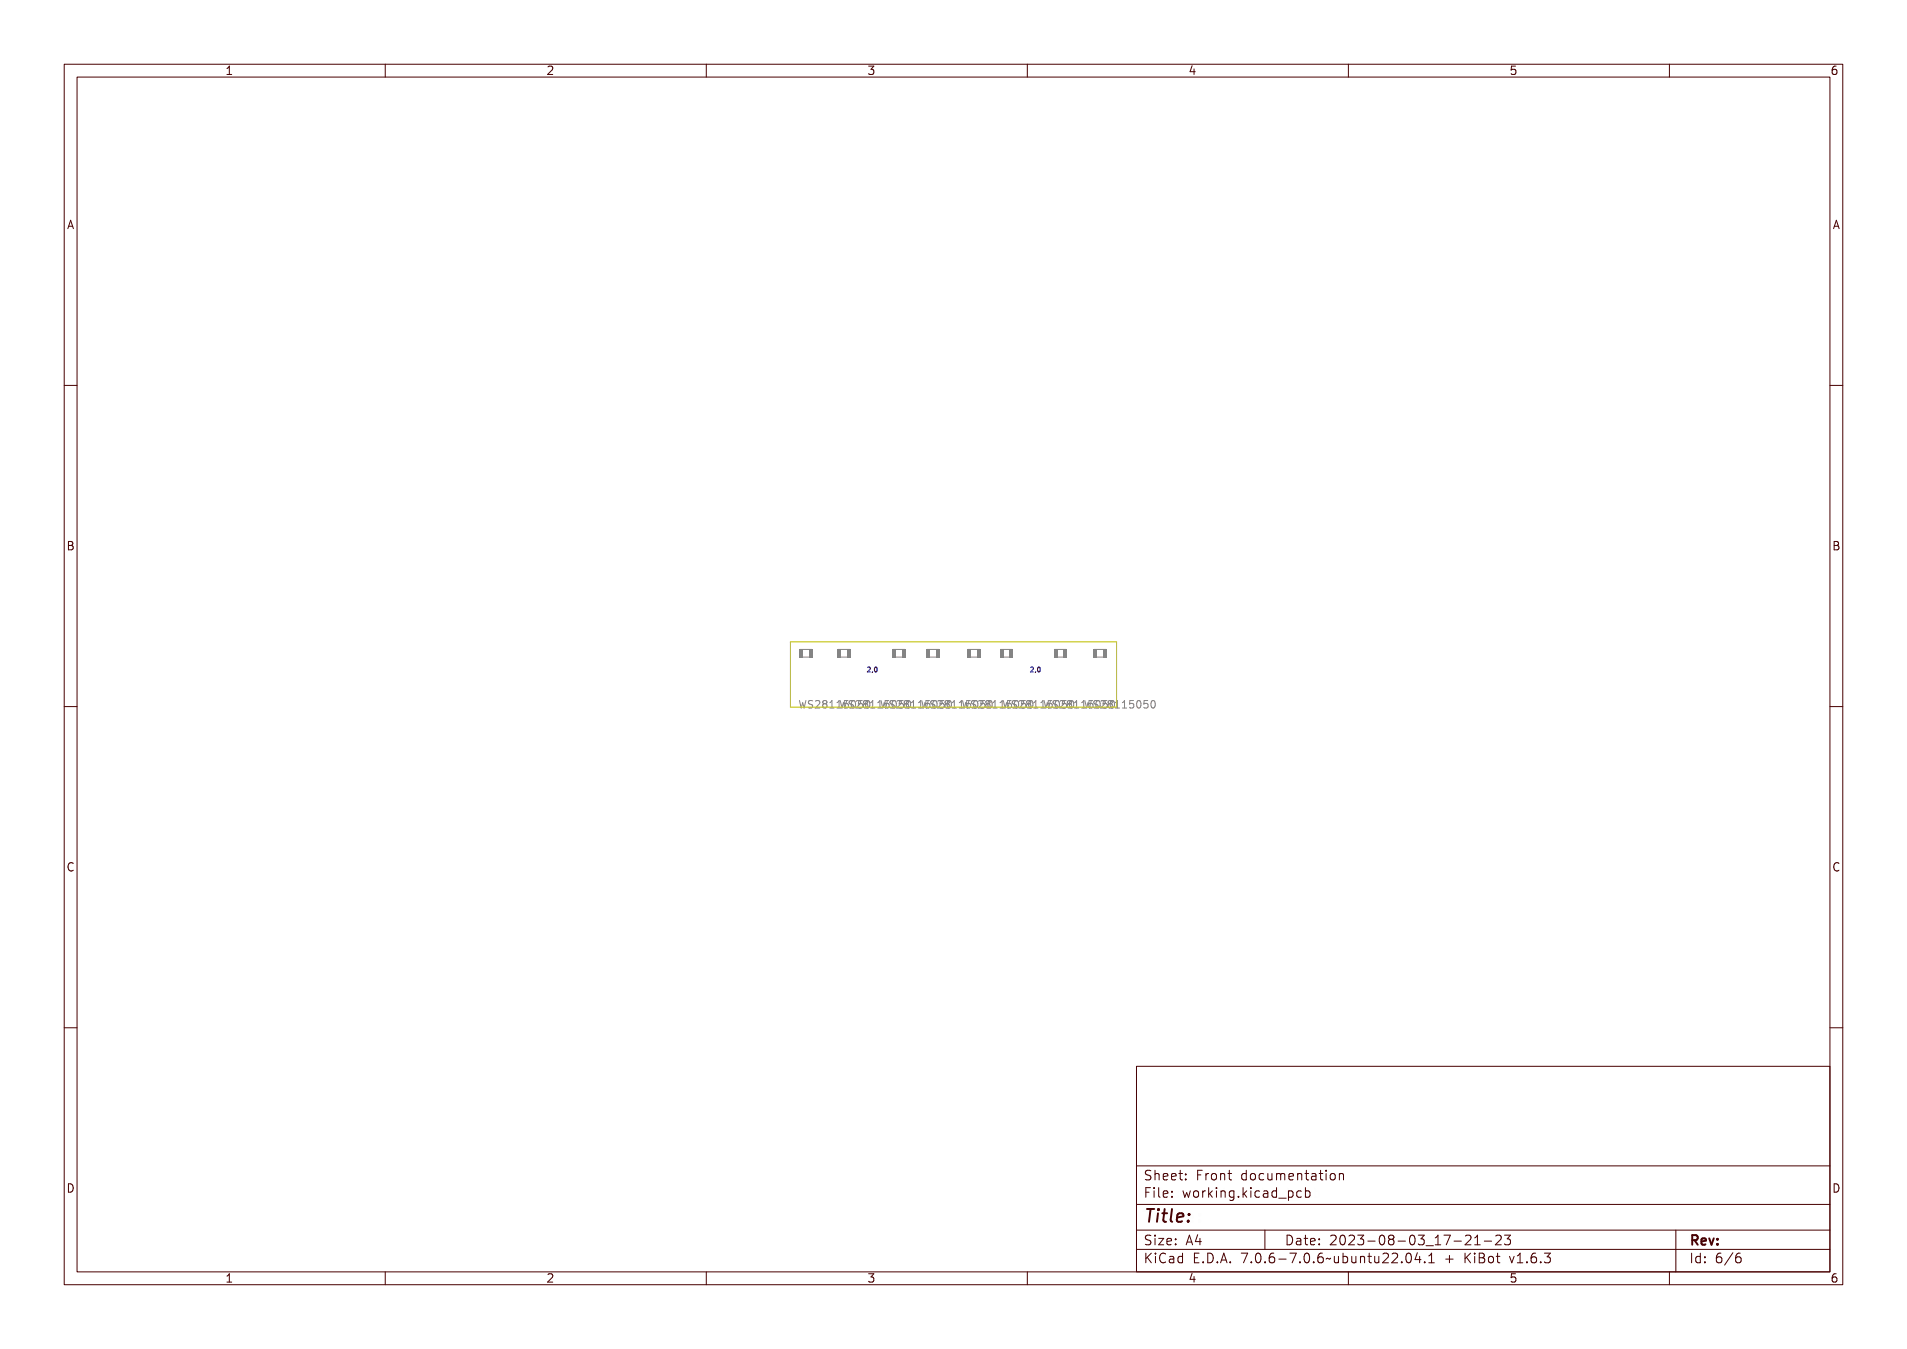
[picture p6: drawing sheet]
<svg xmlns="http://www.w3.org/2000/svg" width="297mm" height="210mm" viewBox="0 0 297 210" stroke-linecap="round" stroke-linejoin="round" font-family="sans-serif">
<defs><g id="words">
<text font-size="2.7" fill="#480000" x="178" y="190.3">Title:</text>
<g font-size="2" fill="#480000">
<text x="178" y="183.7">Sheet: Front documentation</text>
<text x="178" y="186.5">File: working.kicad_pcb</text>
<text x="178" y="193.9">Size: A4</text>
<text x="178" y="196.6">KiCad E.D.A. 7.0.6-7.0.6~ubuntu22.04.1 + KiBot v1.6.3</text>
<text x="200" y="193.9">Date: 2023-08-03_17-21-23</text>
<text x="263" y="196.6">Id: 6/6</text>
<text x="263" y="193.9">Rev:</text>
</g>
<g font-size="1.7" fill="#480000">
<text x="35" y="11.7">1</text>
<text x="85" y="11.7">2</text>
<text x="135" y="11.7">3</text>
<text x="185" y="11.7">4</text>
<text x="235" y="11.7">5</text>
<text x="285" y="11.7">6</text>
<text x="10.5" y="35.7">A</text>
<text x="285.5" y="35.7">A</text>
<text x="10.5" y="85.6">B</text>
<text x="285.5" y="85.6">B</text>
<text x="10.5" y="135.7">C</text>
<text x="285.5" y="135.7">C</text>
<text x="10.5" y="185.6">D</text>
<text x="285.5" y="185.6">D</text>
<text x="35" y="199.7">1</text>
<text x="85" y="199.7">2</text>
<text x="135" y="199.7">3</text>
<text x="185" y="199.7">4</text>
<text x="235" y="199.7">5</text>
<text x="285" y="199.7">6</text>
</g>
<g font-size="1.6" fill="#848484">
<text x="124.3" y="110.4">WS28115050</text>
<text x="130.6" y="110.4">WS28115050</text>
<text x="137" y="110.4">WS28115050</text>
<text x="143.3" y="110.4">WS28115050</text>
<text x="149.7" y="110.4">WS28115050</text>
<text x="156" y="110.4">WS28115050</text>
<text x="162.4" y="110.4">WS28115050</text>
<text x="168.7" y="110.4">WS28115050</text>
</g>
<g font-size="1" fill="#000084">
<text x="134.9" y="104.7">2,0</text>
<text x="160.3" y="104.7">2,0</text>
</g>
</g></defs>
<g fill="none" stroke="#848484" stroke-width=".16">
<path d="M124.3 109.2h.1l.1 1 .2-.7h.1l.2 .7 .1-1h.1l-.2 1.2h-.1l-.2-.7-.1 .7h-.2zM124.6 102.3h1.8M124.6 101.1h1.8M125.4 109.3l.4-.1 .2 .1v.1a.24 .24 0 0 0-.4-.1 .24 .24 0 0 0 0 .4 .39 .39 0 0 1 .4 .4 .39 .39 0 0 1-.6 .3l-.1-.2a.27 .27 0 0 0 .4 .1 .27 .27 0 0 0 .1-.4 .37 .37 0 0 1-.4-.2 .37 .37 0 0 1 0-.4zM126.3 109.3a.41 .41 0 0 1 .6 .1 .41 .41 0 0 1-.2 .6l-.3 .2h.6v.2h-.7l.2-.4a.32 .32 0 0 0 .3-.3 .32 .32 0 0 0-.3-.3h-.2zM127.3 109.3a.32 .32 0 0 1 .5 0 .32 .32 0 0 1-.1 .5 .33 .33 0 0 1 .1 .5 .33 .33 0 0 1-.5 0 .33 .33 0 0 1 .1-.5l-.2-.2zM128.2 109.3l.4-.1v1h.3v.2h-.7v-.2h.3v-.8h-.3zM129.1 109.3l.5-.1v1h.2v.2h-.6v-.2h.2v-.8h-.3zM130.1 109.2h.5v.2h-.4v.2a.42 .42 0 0 1 .5 .6 .42 .42 0 0 1-.7 .1v-.1a.3 .3 0 0 0 .4 .1 .3 .3 0 0 0 .1-.5 .3 .3 0 0 0-.4 0zM130.6 109.2h.2l.1 1 .1-.7h.2l.1 .7 .1-1h.2l-.2 1.2h-.2l-.1-.7-.2 .7h-.1zM131 109.4a.45 .45 0 0 1 .6 0 .45 .45 0 0 1 .1 .6 .39 .39 0 0 1-.5 .4 .39 .39 0 0 1-.3-.6zM131.2 109.4l.1-.1a.62 .62 0 0 1 0 1l-.2-.3z"/>
<path d="M131.8 109.3l.4-.1 .1 .1v.1a.24 .24 0 0 0-.3-.1 .24 .24 0 0 0-.1 .4 .39 .39 0 0 1 .5 .4 .39 .39 0 0 1-.6 .3l-.1-.2a.27 .27 0 0 0 .4 .1 .27 .27 0 0 0 0-.4 .37 .37 0 0 1-.4-.2 .37 .37 0 0 1 .1-.4zM131.9 109.2h.6v.2h-.4v.2a.42 .42 0 0 1 .5 .6 .42 .42 0 0 1-.7 .1v-.1a.3 .3 0 0 0 .4 .1 .3 .3 0 0 0 .1-.5 .3 .3 0 0 0-.5 0zM132.6 109.3a.41 .41 0 0 1 .7 .1 .41 .41 0 0 1-.3 .6l-.2 .2h.5v.2h-.7l.3-.4a.32 .32 0 0 0 .2-.3 .32 .32 0 0 0-.2-.3h-.3zM132.9 109.4a.45 .45 0 0 1 .6 0 .45 .45 0 0 1 0 .6 .39 .39 0 0 1-.5 .4 .39 .39 0 0 1-.2-.6zM133.1 109.4l.1-.1a.62 .62 0 0 1 0 1l-.2-.3zM133.7 109.3a.32 .32 0 0 1 .5 0 .32 .32 0 0 1-.2 .5 .33 .33 0 0 1 .2 .5 .33 .33 0 0 1-.6 0 .33 .33 0 0 1 .2-.5l-.2-.2zM134.6 109.3l.4-.1v1h.2v.2h-.6v-.2h.2v-.8h-.2zM135.5 109.3l.4-.1v1h.2v.2h-.6v-.2h.3v-.8h-.3zM136.4 109.2h.6v.2h-.5v.2a.42 .42 0 0 1 .5 .6 .42 .42 0 0 1-.6 .1v-.1a.3 .3 0 0 0 .4 .1 .3 .3 0 0 0 0-.5 .3 .3 0 0 0-.4 0zM137 109.2h.1l.1 1 .2-.7h.1l.2 .7 .1-1h.1l-.2 1.2h-.1l-.2-.7-.1 .7h-.2zM137.4 109.4a.45 .45 0 0 1 .6 0 .45 .45 0 0 1 0 .6 .39 .39 0 0 1-.5 .4 .39 .39 0 0 1-.2-.6zM137.6 109.4v-.1a.62 .62 0 0 1 0 1l-.2-.3z"/>
<path d="M138.1 109.3l.4-.1 .2 .1v.1a.24 .24 0 0 0-.4-.1 .24 .24 0 0 0 0 .4 .39 .39 0 0 1 .4 .4 .39 .39 0 0 1-.6 .3l-.1-.2a.27 .27 0 0 0 .4 .1 .27 .27 0 0 0 .1-.4 .37 .37 0 0 1-.4-.2 .37 .37 0 0 1 0-.4zM138.3 109.2h.6v.2h-.5v.2a.42 .42 0 0 1 .5 .6 .42 .42 0 0 1-.7 .1v-.1a.3 .3 0 0 0 .5 .1 .3 .3 0 0 0 0-.5 .3 .3 0 0 0-.4 0zM139 109.3a.41 .41 0 0 1 .6 .1 .41 .41 0 0 1-.2 .6l-.3 .2h.6v.2h-.7l.2-.4a.32 .32 0 0 0 .3-.3 .32 .32 0 0 0-.3-.3h-.2zM139.2 109.4a.45 .45 0 0 1 .6 0 .45 .45 0 0 1 .1 .6 .39 .39 0 0 1-.5 .4 .39 .39 0 0 1-.2-.6zM139.4 109.4l.1-.1a.62 .62 0 0 1 0 1l-.2-.3zM140 109.3a.32 .32 0 0 1 .5 0 .32 .32 0 0 1-.1 .5 .33 .33 0 0 1 .1 .5 .33 .33 0 0 1-.5 0 .33 .33 0 0 1 .1-.5l-.2-.2zM140.9 109.3l.4-.1v1h.3v.2h-.7v-.2h.3v-.8h-.3zM141.8 109.3l.5-.1v1h.2v.2h-.6v-.2h.2v-.8h-.3zM142.8 109.2h.5v.2h-.4v.2a.42 .42 0 0 1 .5 .6 .42 .42 0 0 1-.7 .1v-.1a.3 .3 0 0 0 .4 .1 .3 .3 0 0 0 .1-.5 .3 .3 0 0 0-.4 0zM143.3 109.2h.2l.1 1 .1-.7h.2l.1 .7 .1-1h.2l-.2 1.2h-.2l-.1-.7-.2 .7h-.1zM143.7 109.4a.45 .45 0 0 1 .6 0 .45 .45 0 0 1 .1 .6 .39 .39 0 0 1-.5 .4 .39 .39 0 0 1-.3-.6zM143.9 109.4l.1-.1a.62 .62 0 0 1 0 1l-.2-.3z"/>
<path d="M144.5 109.3l.4-.1 .1 .1v.1a.24 .24 0 0 0-.3-.1 .24 .24 0 0 0-.1 .4 .39 .39 0 0 1 .5 .4 .39 .39 0 0 1-.6 .3l-.1-.2a.27 .27 0 0 0 .4 .1 .27 .27 0 0 0 0-.4 .37 .37 0 0 1-.4-.2 .37 .37 0 0 1 .1-.4zM144.6 109.2h.6v.2h-.4v.2a.42 .42 0 0 1 .5 .6 .42 .42 0 0 1-.7 .1v-.1a.3 .3 0 0 0 .4 .1 .3 .3 0 0 0 .1-.5 .3 .3 0 0 0-.5 0zM145.3 109.3a.41 .41 0 0 1 .7 .1 .41 .41 0 0 1-.3 .6l-.2 .2h.5v.2h-.7l.3-.4a.32 .32 0 0 0 .2-.3 .32 .32 0 0 0-.2-.3h-.3zM145.6 109.4a.45 .45 0 0 1 .6 0 .45 .45 0 0 1 0 .6 .39 .39 0 0 1-.5 .4 .39 .39 0 0 1-.2-.6zM145.8 109.4l.1-.1a.62 .62 0 0 1 0 1l-.2-.3zM146.4 109.3a.32 .32 0 0 1 .5 0 .32 .32 0 0 1-.2 .5 .33 .33 0 0 1 .2 .5 .33 .33 0 0 1-.6 0 .33 .33 0 0 1 .2-.5l-.2-.2zM147.3 109.3l.4-.1v1h.2v.2h-.6v-.2h.2v-.8h-.2zM148.2 109.3l.4-.1v1h.2v.2h-.6v-.2h.3v-.8h-.3zM149.1 109.2h.6v.2h-.5v.2a.42 .42 0 0 1 .5 .6 .42 .42 0 0 1-.6 .1v-.1a.3 .3 0 0 0 .4 .1 .3 .3 0 0 0 0-.5 .3 .3 0 0 0-.4 0zM149.7 109.2h.1l.1 1 .2-.7h.1l.2 .7 .1-1h.1l-.2 1.2h-.1l-.2-.7-.1 .7h-.2zM150.1 109.4a.45 .45 0 0 1 .6 0 .45 .45 0 0 1 0 .6 .39 .39 0 0 1-.5 .4 .39 .39 0 0 1-.2-.6zM150.3 109.4v-.1a.62 .62 0 0 1 0 1l-.2-.3z"/>
<path d="M150.8 109.3l.4-.1 .2 .1v.1a.24 .24 0 0 0-.4-.1 .24 .24 0 0 0 0 .4 .39 .39 0 0 1 .4 .4 .39 .39 0 0 1-.6 .3l-.1-.2a.27 .27 0 0 0 .4 .1 .27 .27 0 0 0 .1-.4 .37 .37 0 0 1-.4-.2 .37 .37 0 0 1 0-.4zM151 109.2h.6v.2h-.5v.2a.42 .42 0 0 1 .5 .6 .42 .42 0 0 1-.7 .1v-.1a.3 .3 0 0 0 .5 .1 .3 .3 0 0 0 0-.5 .3 .3 0 0 0-.4 0zM151.7 109.3a.41 .41 0 0 1 .6 .1 .41 .41 0 0 1-.2 .6l-.3 .2h.6v.2h-.7l.2-.4a.32 .32 0 0 0 .3-.3 .32 .32 0 0 0-.3-.3h-.2zM151.9 109.4a.45 .45 0 0 1 .6 0 .45 .45 0 0 1 .1 .6 .39 .39 0 0 1-.5 .4 .39 .39 0 0 1-.2-.6zM152.1 109.4l.1-.1a.62 .62 0 0 1 0 1l-.2-.3zM152.7 109.3a.32 .32 0 0 1 .5 0 .32 .32 0 0 1-.1 .5 .33 .33 0 0 1 .1 .5 .33 .33 0 0 1-.5 0 .33 .33 0 0 1 .1-.5l-.2-.2zM153.6 109.3l.4-.1v1h.3v.2h-.7v-.2h.3v-.8h-.3zM154.5 109.3l.5-.1v1h.2v.2h-.6v-.2h.2v-.8h-.3zM155.5 109.2h.5v.2h-.4v.2a.42 .42 0 0 1 .5 .6 .42 .42 0 0 1-.7 .1v-.1a.3 .3 0 0 0 .4 .1 .3 .3 0 0 0 .1-.5 .3 .3 0 0 0-.4 0zM156 109.2h.2l.1 1 .1-.7h.2l.1 .7 .1-1h.2l-.2 1.2h-.2l-.1-.7-.2 .7h-.1zM156.4 109.4a.45 .45 0 0 1 .6 0 .45 .45 0 0 1 .1 .6 .39 .39 0 0 1-.5 .4 .39 .39 0 0 1-.3-.6zM156.6 109.4l.1-.1a.62 .62 0 0 1 0 1l-.2-.3z"/>
<path d="M157.2 109.3l.4-.1 .1 .1v.1a.24 .24 0 0 0-.3-.1 .24 .24 0 0 0-.1 .4 .39 .39 0 0 1 .5 .4 .39 .39 0 0 1-.6 .3l-.1-.2a.27 .27 0 0 0 .4 .1 .27 .27 0 0 0 0-.4 .37 .37 0 0 1-.4-.2 .37 .37 0 0 1 .1-.4zM157.3 109.2h.6v.2h-.4v.2a.42 .42 0 0 1 .5 .6 .42 .42 0 0 1-.7 .1v-.1a.3 .3 0 0 0 .4 .1 .3 .3 0 0 0 .1-.5 .3 .3 0 0 0-.5 0zM158 109.3a.41 .41 0 0 1 .7 .1 .41 .41 0 0 1-.3 .6l-.2 .2h.5v.2h-.7l.3-.4a.32 .32 0 0 0 .2-.3 .32 .32 0 0 0-.2-.3h-.3zM158.3 109.4a.45 .45 0 0 1 .6 0 .45 .45 0 0 1 0 .6 .39 .39 0 0 1-.5 .4 .39 .39 0 0 1-.2-.6zM158.5 109.4l.1-.1a.62 .62 0 0 1 0 1l-.2-.3zM159.1 109.3a.32 .32 0 0 1 .5 0 .32 .32 0 0 1-.2 .5 .33 .33 0 0 1 .2 .5 .33 .33 0 0 1-.6 0 .33 .33 0 0 1 .2-.5l-.2-.2zM160 109.3l.4-.1v1h.2v.2h-.6v-.2h.2v-.8h-.2zM160.9 109.3l.4-.1v1h.2v.2h-.6v-.2h.3v-.8h-.3zM161.8 109.2h.6v.2h-.5v.2a.42 .42 0 0 1 .5 .6 .42 .42 0 0 1-.6 .1v-.1a.3 .3 0 0 0 .4 .1 .3 .3 0 0 0 0-.5 .3 .3 0 0 0-.4 0zM162.4 109.2h.1l.1 1 .2-.7h.1l.2 .7 .1-1h.1l-.2 1.2h-.1l-.2-.7-.1 .7h-.2zM162.8 109.4a.45 .45 0 0 1 .6 0 .45 .45 0 0 1 0 .6 .39 .39 0 0 1-.5 .4 .39 .39 0 0 1-.2-.6zM163 109.4v-.1a.62 .62 0 0 1 0 1l-.2-.3z"/>
<path d="M163.5 109.3l.4-.1 .2 .1v.1a.24 .24 0 0 0-.4-.1 .24 .24 0 0 0 0 .4 .39 .39 0 0 1 .4 .4 .39 .39 0 0 1-.6 .3l-.1-.2a.27 .27 0 0 0 .4 .1 .27 .27 0 0 0 .1-.4 .37 .37 0 0 1-.4-.2 .37 .37 0 0 1 0-.4zM163.7 109.2h.6v.2h-.5v.2a.42 .42 0 0 1 .5 .6 .42 .42 0 0 1-.7 .1v-.1a.3 .3 0 0 0 .5 .1 .3 .3 0 0 0 0-.5 .3 .3 0 0 0-.4 0zM164.4 109.3a.41 .41 0 0 1 .6 .1 .41 .41 0 0 1-.2 .6l-.3 .2h.6v.2h-.7l.2-.4a.32 .32 0 0 0 .3-.3 .32 .32 0 0 0-.3-.3h-.2zM164.6 109.4a.45 .45 0 0 1 .6 0 .45 .45 0 0 1 .1 .6 .39 .39 0 0 1-.5 .4 .39 .39 0 0 1-.2-.6zM164.8 109.4l.1-.1a.62 .62 0 0 1 0 1l-.2-.3zM165.4 109.3a.32 .32 0 0 1 .5 0 .32 .32 0 0 1-.1 .5 .33 .33 0 0 1 .1 .5 .33 .33 0 0 1-.5 0 .33 .33 0 0 1 .1-.5l-.2-.2zM166.3 109.3l.4-.1v1h.3v.2h-.7v-.2h.3v-.8h-.3zM167.2 109.3l.5-.1v1h.2v.2h-.6v-.2h.2v-.8h-.3zM168.2 109.2h.5v.2h-.4v.2a.42 .42 0 0 1 .5 .6 .42 .42 0 0 1-.7 .1v-.1a.3 .3 0 0 0 .4 .1 .3 .3 0 0 0 .1-.5 .3 .3 0 0 0-.4 0zM168.7 109.2h.2l.1 1 .1-.7h.2l.1 .7 .1-1h.2l-.2 1.2h-.2l-.1-.7-.2 .7h-.1zM169.1 109.4a.45 .45 0 0 1 .6 0 .45 .45 0 0 1 .1 .6 .39 .39 0 0 1-.5 .4 .39 .39 0 0 1-.3-.6zM169.3 109.4l.1-.1a.62 .62 0 0 1 0 1l-.2-.3z"/>
<path d="M169.9 109.3l.4-.1 .1 .1v.1a.24 .24 0 0 0-.3-.1 .24 .24 0 0 0-.1 .4 .39 .39 0 0 1 .5 .4 .39 .39 0 0 1-.6 .3l-.1-.2a.27 .27 0 0 0 .4 .1 .27 .27 0 0 0 0-.4 .37 .37 0 0 1-.4-.2 .37 .37 0 0 1 .1-.4zM170 109.2h.6v.2h-.4v.2a.42 .42 0 0 1 .5 .6 .42 .42 0 0 1-.7 .1v-.1a.3 .3 0 0 0 .4 .1 .3 .3 0 0 0 .1-.5 .3 .3 0 0 0-.5 0zM170.7 109.3a.41 .41 0 0 1 .7 .1 .41 .41 0 0 1-.3 .6l-.2 .2h.5v.2h-.7l.3-.4a.32 .32 0 0 0 .2-.3 .32 .32 0 0 0-.2-.3h-.3zM171 109.4a.45 .45 0 0 1 .6 0 .45 .45 0 0 1 0 .6 .39 .39 0 0 1-.5 .4 .39 .39 0 0 1-.2-.6zM171.2 109.4l.1-.1a.62 .62 0 0 1 0 1l-.2-.3zM171.8 109.3a.32 .32 0 0 1 .5 0 .32 .32 0 0 1-.2 .5 .33 .33 0 0 1 .2 .5 .33 .33 0 0 1-.6 0 .33 .33 0 0 1 .2-.5l-.2-.2zM172.7 109.3l.4-.1v1h.2v.2h-.6v-.2h.2v-.8h-.2zM173.6 109.3l.4-.1v1h.2v.2h-.6v-.2h.3v-.8h-.3zM174.5 109.2h.6v.2h-.5v.2a.42 .42 0 0 1 .5 .6 .42 .42 0 0 1-.6 .1v-.1a.3 .3 0 0 0 .4 .1 .3 .3 0 0 0 0-.5 .3 .3 0 0 0-.4 0zM175.5 109.4a.45 .45 0 0 1 .6 0 .45 .45 0 0 1 0 .6 .39 .39 0 0 1-.5 .4 .39 .39 0 0 1-.2-.6zM175.7 109.4v-.1a.62 .62 0 0 1 0 1l-.2-.3zM176.4 109.2h.6v.2h-.5v.2a.42 .42 0 0 1 .5 .6 .42 .42 0 0 1-.7 .1v-.1a.3 .3 0 0 0 .5 .1 .3 .3 0 0 0 0-.5 .3 .3 0 0 0-.4 0z"/>
<path d="M177.3 109.4a.45 .45 0 0 1 .6 0 .45 .45 0 0 1 .1 .6 .39 .39 0 0 1-.5 .4 .39 .39 0 0 1-.2-.6zM177.5 109.4l.1-.1a.62 .62 0 0 1 0 1l-.2-.3zM178.2 109.1h.6M178.3 109.5h.3l.2 .2-.1 .5h-.4M179.4 109.2l.1-.1a.62 .62 0 0 1 .4 .5 .62 .62 0 0 1-.4 .6l-.1-.1-.1-.3z"/>
<circle cx="127.6" cy="110.1" r=".22"/>
<circle cx="127.6" cy="109.5" r=".19"/>
<circle cx="131.3" cy="109.8" r=".1"/>
<circle cx="133.2" cy="109.8" r=".1"/>
<circle cx="133.9" cy="110.1" r=".22"/>
<circle cx="133.9" cy="109.5" r=".19"/>
<circle cx="137.7" cy="109.8" r=".1"/>
<circle cx="139.5" cy="109.8" r=".1"/>
<circle cx="140.3" cy="110.1" r=".22"/>
<circle cx="140.3" cy="109.5" r=".19"/>
<circle cx="144" cy="109.8" r=".1"/>
<circle cx="145.9" cy="109.8" r=".1"/>
<circle cx="146.6" cy="110.1" r=".22"/>
<circle cx="146.6" cy="109.5" r=".19"/>
<circle cx="150.4" cy="109.8" r=".1"/>
<circle cx="152.2" cy="109.8" r=".1"/>
<circle cx="153" cy="110.1" r=".22"/>
<circle cx="153" cy="109.5" r=".19"/>
<circle cx="156.7" cy="109.8" r=".1"/>
<circle cx="158.6" cy="109.8" r=".1"/>
<circle cx="159.3" cy="110.1" r=".22"/>
<circle cx="159.3" cy="109.5" r=".19"/>
<circle cx="163.1" cy="109.8" r=".1"/>
<circle cx="164.9" cy="109.8" r=".1"/>
<circle cx="165.7" cy="110.1" r=".22"/>
<circle cx="165.7" cy="109.5" r=".19"/>
<circle cx="169.4" cy="109.8" r=".1"/>
<circle cx="171.3" cy="109.8" r=".1"/>
<circle cx="172" cy="110.1" r=".22"/>
<circle cx="172" cy="109.5" r=".19"/>
<circle cx="175.8" cy="109.8" r=".1"/>
<circle cx="177.6" cy="109.8" r=".1"/>
</g>
<g fill="#848484">
<path d="M126 101.1h.5v1.3h-.5z" fill-rule="evenodd"/>
<path d="M124.5 101.1h.5v1.3h-.5z" fill-rule="evenodd"/>
</g>
<path d="M155.8 102.3h1.9M155.8 101.1h1.9" fill="none" stroke="#848484" stroke-width=".16"/>
<g fill="#848484">
<path d="M157.3 101.1h.5v1.3h-.5z" fill-rule="evenodd"/>
<path d="M155.8 101.1h.5v1.3h-.5z" fill-rule="evenodd"/>
</g>
<path d="M144.4 102.3h1.9M144.4 101.1h1.9" fill="none" stroke="#848484" stroke-width=".16"/>
<g fill="#848484">
<path d="M145.8 101.1h.5v1.3h-.5z" fill-rule="evenodd"/>
<path d="M144.3 101.1h.5v1.3h-.5z" fill-rule="evenodd"/>
</g>
<path d="M139.1 102.3h1.8M139.1 101.1h1.8" fill="none" stroke="#848484" stroke-width=".16"/>
<g fill="#848484">
<path d="M140.5 101.1h.5v1.3h-.5z" fill-rule="evenodd"/>
<path d="M139 101.1h.5v1.3h-.5z" fill-rule="evenodd"/>
</g>
<path d="M130.6 102.3h1.8M130.6 101.1h1.8" fill="none" stroke="#848484" stroke-width=".16"/>
<g fill="#848484">
<path d="M132 101.1h.5v1.3h-.5z" fill-rule="evenodd"/>
<path d="M130.5 101.1h.5v1.3h-.5z" fill-rule="evenodd"/>
</g>
<path d="M170.4 102.3h1.9M170.4 101.1h1.9" fill="none" stroke="#848484" stroke-width=".16"/>
<g fill="#848484">
<path d="M171.9 101.1h.5v1.3h-.5z" fill-rule="evenodd"/>
<path d="M170.4 101.1h.5v1.3h-.5z" fill-rule="evenodd"/>
</g>
<path d="M164.2 102.3h1.9M164.2 101.1h1.9" fill="none" stroke="#848484" stroke-width=".16"/>
<g fill="#848484">
<path d="M165.6 101.1h.5v1.3h-.5z" fill-rule="evenodd"/>
<path d="M164.1 101.1h.5v1.3h-.5z" fill-rule="evenodd"/>
</g>
<path d="M150.8 102.3h1.8M150.8 101.1h1.8" fill="none" stroke="#848484" stroke-width=".16"/>
<g fill="#848484">
<path d="M152.2 101.1h.5v1.3h-.5z" fill-rule="evenodd"/>
<path d="M150.7 101.1h.5v1.3h-.5z" fill-rule="evenodd"/>
</g>
<path d="M123.1 99.9h50.8v10.2h-50.8z" fill="none" stroke="#c2c200" stroke-width=".16"/>
<g fill="none" stroke="#000084" stroke-width=".16">
<path d="M135 104h.1a.28 .28 0 0 1 .3 .2 .28 .28 0 0 1-.2 .3l-.1 .1h.3v.1h-.4l.3-.5v-.2l-.3 .1zM135.8 104.5h.1v.2l-.2 .1zM136.3 104.1v-.1a.35 .35 0 0 1 .4 .3 .35 .35 0 0 1-.4 .4l-.1-.2zM136.4 104.1a.3 .3 0 0 1 .2 .2 .3 .3 0 0 1-.2 .3zM160.4 104h.1a.28 .28 0 0 1 .3 .2 .28 .28 0 0 1-.2 .3l-.1 .1h.3v.1h-.4l.3-.5v-.2l-.3 .1zM161.2 104.5h.1v.2l-.2 .1zM161.7 104.1v-.1a.35 .35 0 0 1 .4 .3 .35 .35 0 0 1-.4 .4l-.1-.2zM161.8 104.1a.3 .3 0 0 1 .2 .2 .3 .3 0 0 1-.2 .3z"/>
<circle cx="136.4" cy="104.3" r=".06"/>
<circle cx="161.8" cy="104.3" r=".06"/>
</g>
<g fill="none" stroke="#480000" stroke-width=".16">
<path d="M10 10h277v190h-277zM12 12h273v186h-273zM60 10v2M110 10v2M160 10v2M210 10v2M260 10v2M10 60h2M285 60h2M10 110h2M285 110h2M10 160h2"/>
<path d="M285 160h2M177 166h108v32h-108zM60 198v2M110 198v2M160 198v2M177 181.5h108M177 187.5h108M177 191.5h108M177 194.5h108M178.1 195.2h.2v.6l.6-.6h.3l-.6 .6 .6 .8h-.2l-.5-.7-.2 .2v.5h-.2zM178.2 185h.9v.2h-.7v.4h.6v.2h-.6v.7h-.2zM178.3 182.4l.5-.1h.2v.2a.31 .31 0 0 0-.5-.1 .31 .31 0 0 0 0 .5 .5 .5 0 0 1 .6 .6 .5 .5 0 0 1-.8 .2h-.1v-.2a.37 .37 0 0 0 .4 .1 .37 .37 0 0 0 .2-.4 .56 .56 0 0 1-.5-.8z"/>
<path d="M178.3 192.5l.5-.1h.2v.2a.31 .31 0 0 0-.5-.1 .31 .31 0 0 0 0 .5 .5 .5 0 0 1 .6 .6 .5 .5 0 0 1-.8 .2h-.1v-.2a.37 .37 0 0 0 .4 .1 .37 .37 0 0 0 .2-.4 .56 .56 0 0 1-.5-.8zM179.4 182.2h.2v.6a.35 .35 0 0 1 .4-.1 .35 .35 0 0 1 .2 .4v.6h-.2v-.8l-.2-.1-.2 .1v.8h-.2zM179.5 185.4h.4v.9h.4v.2h-.9v-.2h.3v-.8h-.2zM179.5 192.8h.4v.9h.4v.1h-.9v-.1h.3v-.8h-.2zM179.5 195.6h.4v.9h.4v.1h-.9v-.1h.3v-.8h-.2zM179.7 184.9h.2v.3h-.2zM179.7 192.3h.2v.3h-.2zM179.7 195.1h.2v.3h-.2zM180.6 184.9h.4v1.3l.1 .1h.3v.2a.4 .4 0 0 1-.5-.4v-1h-.3zM180.6 192.8h.8v.1l-.6 .8h.6v.1h-.8v-.1l.6-.8h-.6zM180.7 182.8a.49 .49 0 0 1 .6-.1 .49 .49 0 0 1 .2 .5h-.8a.42 .42 0 0 0 .3 .4 .42 .42 0 0 0 .4-.1v.2a.6 .6 0 0 1-.8-.1 .6 .6 0 0 1 .1-.8zM180.7 195.4l.5-.2h.3v.2a.43 .43 0 0 0-.6 0 .43 .43 0 0 0-.2 .5 .43 .43 0 0 0 .2 .5 .43 .43 0 0 0 .6 0v.2a.66 .66 0 0 1-.8-.1 .66 .66 0 0 1-.1-.8z"/>
<path d="M180.8 182.9l.4-.1 .1 .3h-.6zM181.8 195.6a.5 .5 0 0 1 .6-.1 .5 .5 0 0 1 .2 .5v.6h-.1v-.1a.38 .38 0 0 1-.5 .2 .38 .38 0 0 1-.2-.5 .38 .38 0 0 1 .4-.2h.3a.35 .35 0 0 0-.3-.4 .35 .35 0 0 0-.4 .2zM181.9 182.8a.49 .49 0 0 1 .6-.1 .49 .49 0 0 1 .2 .5h-.8a.42 .42 0 0 0 .3 .4 .42 .42 0 0 0 .5-.1v.2a.6 .6 0 0 1-.9-.1 .6 .6 0 0 1 .1-.8zM181.9 185.5a.49 .49 0 0 1 .6-.1 .49 .49 0 0 1 .2 .5h-.8a.42 .42 0 0 0 .3 .4 .42 .42 0 0 0 .5-.1v.2a.6 .6 0 0 1-.9-.1 .6 .6 0 0 1 .1-.8zM181.9 192.9a.49 .49 0 0 1 .6-.1 .49 .49 0 0 1 .2 .5h-.8a.42 .42 0 0 0 .3 .4 .42 .42 0 0 0 .5-.1v.2a.6 .6 0 0 1-.9-.1 .6 .6 0 0 1 .1-.8zM182 196.2l.5-.1a.31 .31 0 0 1-.2 .4 .31 .31 0 0 1-.4-.1zM182 182.9l.4-.1 .1 .3h-.6zM182 185.6l.4-.1 .1 .3h-.6zM182 193l.4-.1 .1 .3h-.6zM183 195.7l.4-.2 .2 .2v-.6h.2v1.5h-.2v-.1a.42 .42 0 0 1-.5 .1 .42 .42 0 0 1-.2-.5zM183.2 195.8l.1-.1a.4 .4 0 0 1 .3 .4 .4 .4 0 0 1-.3 .4l-.2-.2zM183.2 182.3h.2v.4h.4v.1h-.4l.1 .8h.3v.1h-.2a.3 .3 0 0 1-.4-.3v-.6h-.3v-.1h.3z"/>
<path d="M183.3 185.4h.2v.3h-.2zM183.3 186.2h.2v.3h-.2zM183.3 192.8h.2v.3h-.2zM183.3 193.6h.2v.2h-.2zM184.5 182.7h.2v.3h-.2zM184.5 183.5h.2v.2h-.2zM185.2 185.4h.2l.2 .8 .1-.5h.2l.2 .5 .1-.8h.2l-.2 1.1h-.2l-.2-.7-.2 .7h-.1zM185.4 195.2h.9v.2h-.7v.4h.6v.2h-.6v.5h.7v.1h-.9zM185.7 192.4h.2l.5 1.4h-.2l-.1-.3h-.5l-.1 .3h-.2zM185.8 192.6l.2 .7h-.4zM186.6 182.3h.9v.2h-.7v.4h.6v.2h-.6v.6h-.2zM186.7 185.5a.52 .52 0 0 1 .8 .4 .52 .52 0 0 1-.8 .4l-.1-.4z"/>
<path d="M186.8 185.6l.1-.1a.39 .39 0 0 1 .4 .4 .39 .39 0 0 1-.4 .4l-.1-.2zM186.9 196.4h.2v.2h-.2zM187.1 192.4h.2v.9h.2v.2h-.2v.3h-.2v-.3h-.6v-.2zM187.1 192.6v.7h-.4zM187.8 195.2a.76 .76 0 0 1 .9 .7 .76 .76 0 0 1-.9 .7zM188 195.4a.57 .57 0 0 1 .5 .5 .57 .57 0 0 1-.5 .6zM188 182.7h.2v.2a.3 .3 0 0 1 .3-.3 .3 .3 0 0 1 .3 .3 .37 .37 0 0 0-.5-.1 .37 .37 0 0 0-.1 .4v.5h-.2zM188 185.4h.2v.2a.3 .3 0 0 1 .3-.3 .3 .3 0 0 1 .3 .3 .37 .37 0 0 0-.5-.1 .37 .37 0 0 0-.1 .4v.6h-.2zM189.1 184.9h.1v.9l.5-.4h.2l-.4 .4 .5 .7h-.2l-.4-.6-.2 .1v.5h-.1zM189.1 182.8a.52 .52 0 0 1 .8 .4 .52 .52 0 0 1-.8 .4l-.1-.4zM189.2 182.9l.1-.1a.39 .39 0 0 1 .4 .4 .39 .39 0 0 1-.4 .4l-.1-.2zM189.3 196.4h.3v.2h-.3z"/>
<path d="M190.2 182.7h.2v.1a.35 .35 0 0 1 .4-.1 .35 .35 0 0 1 .3 .4v.6h-.2l-.1-.8-.1-.1-.2 .1-.1 .8h-.2zM190.3 185.4h.4v.9h.4v.2h-.9v-.2h.4v-.8h-.3zM190.5 195.2h.3l.4 1.4h-.2l-.1-.3h-.5l-.1 .3h-.2zM190.6 184.9h.1v.3h-.1zM190.6 195.4l.2 .7h-.4zM191.4 185.4h.2v.1a.35 .35 0 0 1 .4-.1 .35 .35 0 0 1 .3 .4v.7h-.2l-.1-.9-.1-.1-.2 .1-.1 .9h-.2zM191.7 182.3h.1v.4h.4v.1h-.4l.1 .8h.3v.1h-.2a.3 .3 0 0 1-.3-.3v-.6h-.3v-.1h.3zM191.7 196.4h.3v.2h-.3zM192.7 185.5l.3-.2 .3 .2v-.1h.2v1a.53 .53 0 0 1-.8 .4v-.2a.36 .36 0 0 0 .4 .1 .36 .36 0 0 0 .2-.4l-.2 .1a.55 .55 0 0 1-.6-.3 .55 .55 0 0 1 .2-.6zM192.8 185.6l.1-.1a.39 .39 0 0 1 .4 .4 .39 .39 0 0 1-.4 .4l-.1-.2zM193.8 195.2h.9l-.5 1.4h-.2l.5-1.2h-.7zM193.9 182.8l.3-.2 .3 .2v-.6h.2v1.5h-.2v-.1a.42 .42 0 0 1-.6 .1 .42 .42 0 0 1-.1-.5z"/>
<path d="M194.1 182.8a.4 .4 0 0 1 .4 .4 .4 .4 0 0 1-.4 .4l-.2-.4zM194.1 186.2h.3v.3h-.3zM195.1 184.9h.2v.9l.4-.4h.3l-.5 .4 .5 .7h-.2l-.4-.6-.1 .1v.5h-.2zM195.1 182.8a.52 .52 0 0 1 .8 .4 .52 .52 0 0 1-.8 .4l-.1-.4zM195.2 182.9l.1-.1a.39 .39 0 0 1 .4 .4 .39 .39 0 0 1-.4 .4l-.1-.2zM195.3 196.4h.3v.2h-.3zM196.3 185.4h.5v.9h.3v.2h-.9v-.2h.4v-.8h-.3zM196.3 195.4a.5 .5 0 0 1 .7-.1 .5 .5 0 0 1 .1 .6v.3a.46 .46 0 0 1-.5 .5 .46 .46 0 0 1-.4-.5zM196.4 182.8l.5-.2 .2 .1v.2a.4 .4 0 0 0-.6 0 .4 .4 0 0 0 0 .6 .4 .4 0 0 0 .6 0v.2a.58 .58 0 0 1-.8-.1 .58 .58 0 0 1 .1-.8zM196.5 195.4a.39 .39 0 0 1 .4 .5v.2a.29 .29 0 0 1-.3 .4 .29 .29 0 0 1-.2-.4zM196.6 184.9h.2v.3h-.2zM197 191.5v3"/>
<path d="M197.4 182.7h.2v.8l.2 .1 .3-.2v-.7h.2v1h-.2v-.1a.35 .35 0 0 1-.4 .2 .35 .35 0 0 1-.3-.5zM197.6 185.5l.5-.2 .2 .1v.2a.4 .4 0 0 0-.6 0 .4 .4 0 0 0 0 .6 .4 .4 0 0 0 .6 0v.2a.58 .58 0 0 1-.8-.1 .58 .58 0 0 1 .1-.8zM197.7 196.4h.3v.2h-.3zM198.6 182.7h.1a.21 .21 0 0 1 .2-.1 .21 .21 0 0 1 .2 .2l.3-.1a1.27 1.27 0 0 1 .2 1h-.2v-.8l-.1-.1-.2 .1v.8h-.1v-.8l-.2-.1-.1 .1v.8h-.1zM198.7 185.4a.5 .5 0 0 1 .5-.1 .5 .5 0 0 1 .3 .5v.7h-.2v-.2a.38 .38 0 0 1-.5 .2 .38 .38 0 0 1-.2-.5 .38 .38 0 0 1 .5-.2h.2a.35 .35 0 0 0-.3-.4 .35 .35 0 0 0-.3 .2zM198.7 195.4l.5-.2h.2v.2a.43 .43 0 0 0-.5 0 .43 .43 0 0 0-.1 .5 .44 .44 0 0 1 .6-.1 .44 .44 0 0 1 .1 .6 .51 .51 0 0 1-.7 .2 .51 .51 0 0 1-.2-.7zM198.8 186l.5-.1a.31 .31 0 0 1-.1 .4 .31 .31 0 0 1-.4-.1zM198.9 195.9a.3 .3 0 0 1 .4 .3 .3 .3 0 0 1-.4 .2zM199.9 185.5l.3-.2 .3 .2v-.6h.2v1.6h-.2v-.2a.42 .42 0 0 1-.5 .1 .42 .42 0 0 1-.2-.5zM199.9 182.8a.49 .49 0 0 1 .6-.1 .49 .49 0 0 1 .2 .5h-.7a.42 .42 0 0 0 .2 .4 .42 .42 0 0 0 .5-.1v.2a.6 .6 0 0 1-.8-.1 .6 .6 0 0 1 0-.8zM200 196h.5v.2h-.5zM200 185.6l.1-.1a.39 .39 0 0 1 .4 .4 .39 .39 0 0 1-.4 .4l-.1-.2z"/>
<path d="M200.1 182.9l.3-.1 .2 .3h-.6zM200.1 192.4a.76 .76 0 0 1 1 .7 .76 .76 0 0 1-1 .7zM200.3 192.6a.57 .57 0 0 1 .6 .5 .57 .57 0 0 1-.5 .6h-.1zM200.9 186.8h1.2v.1h-1.2zM201 195.2h.9l-.5 1.4h-.2l.5-1.2h-.7zM201.1 182.7h.1v.1a.35 .35 0 0 1 .5-.1 .35 .35 0 0 1 .2 .4v.6h-.2v-.8l-.2-.1-.2 .1-.1 .8h-.1zM201.4 192.8a.5 .5 0 0 1 .6-.1 .5 .5 0 0 1 .2 .5v.6h-.1v-.1a.38 .38 0 0 1-.5 .2 .38 .38 0 0 1-.2-.5 .38 .38 0 0 1 .4-.2h.3a.35 .35 0 0 0-.3-.4 .35 .35 0 0 0-.4 .2zM201.6 193.4l.5-.1a.31 .31 0 0 1-.2 .4 .31 .31 0 0 1-.4-.1zM202.2 185.4h.2v.1a.42 .42 0 0 1 .6-.1 .42 .42 0 0 1 .1 .5 .42 .42 0 0 1-.1 .5 .42 .42 0 0 1-.6-.1v.6h-.2zM202.5 182.3h.2v.4h.4v.1h-.4v.8h.4v.1h-.2a.3 .3 0 0 1-.4-.3v-.6h-.3v-.1h.3zM202.5 185.6l.1-.1a.4 .4 0 0 1 .4 .4 .4 .4 0 0 1-.4 .4l-.2-.2zM202.5 196.4h.3v.2h-.3z"/>
<path d="M202.8 192.4h.2v.4h.4v.1h-.4l.1 .8h.3v.1h-.2a.3 .3 0 0 1-.4-.3v-.6h-.3v-.1h.3zM203.5 182.7a.5 .5 0 0 1 .5-.1 .5 .5 0 0 1 .3 .5v.6h-.2v-.1a.38 .38 0 0 1-.5 .2 .38 .38 0 0 1-.2-.5 .38 .38 0 0 1 .5-.2h.2a.35 .35 0 0 0-.2-.4 .35 .35 0 0 0-.4 .2zM203.5 195.4a.5 .5 0 0 1 .7-.1 .5 .5 0 0 1 .1 .6v.3a.46 .46 0 0 1-.4 .5 .46 .46 0 0 1-.5-.5zM203.6 185.5l.5-.2 .2 .1v.2a.4 .4 0 0 0-.5 0 .4 .4 0 0 0 0 .6 .4 .4 0 0 0 .5 0v.2a.58 .58 0 0 1-.8-.1 .58 .58 0 0 1 .1-.8zM203.7 183.3l.4-.1a.31 .31 0 0 1-.1 .4 .31 .31 0 0 1-.4-.1zM203.7 195.4a.39 .39 0 0 1 .4 .5v.2a.29 .29 0 0 1-.2 .4 .29 .29 0 0 1-.3-.4zM203.9 192.9a.49 .49 0 0 1 .6-.1 .49 .49 0 0 1 .2 .5h-.8a.42 .42 0 0 0 .3 .4 .42 .42 0 0 0 .5-.1v.2a.6 .6 0 0 1-.9-.1 .6 .6 0 0 1 .1-.8zM204 193l.4-.1 .1 .3h-.6zM204.7 184.9h.1v.6a.45 .45 0 0 1 .7 0 .45 .45 0 0 1 0 .6 .39 .39 0 0 1-.2 .4 .39 .39 0 0 1-.5-.2v.2h-.1zM204.9 182.3h.2v.4h.4v.1h-.4v.8h.4v.1h-.2a.3 .3 0 0 1-.4-.3v-.6h-.3v-.1h.3zM204.9 185.6l.1-.1a.39 .39 0 0 1 .4 .4 .39 .39 0 0 1-.4 .4l-.1-.2zM204.9 196.4h.3v.2h-.3z"/>
<path d="M205.3 192.8h.2v.3h-.2zM205.3 193.6h.2v.2h-.2zM205.9 182.7h.5v.9h.3v.1h-.9v-.1h.4v-.8h-.3zM205.9 195.4l.5-.2h.2v.2a.43 .43 0 0 0-.5 0 .43 .43 0 0 0-.1 .5 .44 .44 0 0 1 .6-.1 .44 .44 0 0 1 .1 .6 .51 .51 0 0 1-.7 .2 .51 .51 0 0 1-.2-.7zM206.1 195.9a.3 .3 0 0 1 .5 .3 .3 .3 0 0 1-.5 .2zM206.2 182.2h.2v.3h-.2zM207 196l.3-.1 .5 .1 .2-.1a.38 .38 0 0 1-.7 .2l-.3 .1zM207.1 182.8a.52 .52 0 0 1 .8 .4 .52 .52 0 0 1-.8 .4l-.1-.4zM207.3 182.9l.1-.1a.39 .39 0 0 1 .4 .4 .39 .39 0 0 1-.4 .4l-.2-.2zM207.4 192.5a.53 .53 0 0 1 .8 .1 .53 .53 0 0 1-.3 .7l-.3 .4h.7v.1h-.9v-.1l.2-.3a.72 .72 0 0 0 .4-.8l-.3-.1-.3 .2zM208.3 182.7h.1v.1a.35 .35 0 0 1 .5-.1 .35 .35 0 0 1 .2 .4v.6h-.2v-.8l-.2-.1-.2 .1-.1 .8h-.1zM208.3 195.6h.1l.1 .8 .2 .1 .2-.2v-.7h.2v1h-.2v-.1a.35 .35 0 0 1-.4 .2 .35 .35 0 0 1-.2-.5z"/>
<path d="M208.7 192.6a.5 .5 0 0 1 .6-.1 .5 .5 0 0 1 .2 .6v.3a.46 .46 0 0 1-.5 .5 .46 .46 0 0 1-.4-.5zM208.9 192.6a.39 .39 0 0 1 .4 .5v.2a.29 .29 0 0 1-.3 .4 .29 .29 0 0 1-.2-.4zM209.5 195.1h.2v.6a.45 .45 0 0 1 .6-.1 .45 .45 0 0 1 .1 .7 .39 .39 0 0 1-.3 .4 .39 .39 0 0 1-.4-.2v.1h-.2zM209.7 195.8l.1-.1a.4 .4 0 0 1 .4 .4 .4 .4 0 0 1-.4 .4l-.1-.2zM209.8 192.5a.53 .53 0 0 1 .8 .1 .53 .53 0 0 1-.3 .7l-.3 .4h.7v.1h-.9v-.1l.2-.3a.72 .72 0 0 0 .4-.8l-.3-.1-.3 .2zM210 198v2M210.7 195.6h.2v.8l.2 .1 .2-.2v-.7h.2v1h-.2v-.1a.35 .35 0 0 1-.4 .2 .35 .35 0 0 1-.2-.5zM211 192.4a.46 .46 0 0 1 .6 0 .46 .46 0 0 1 .1 .6l-.1 .1a.45 .45 0 0 1 .2 .6 .45 .45 0 0 1-.6 .2l-.2-.1v-.2a.35 .35 0 0 0 .5 .1 .35 .35 0 0 0 0-.5h-.3v-.2a.28 .28 0 0 0 .4-.1 .28 .28 0 0 0 0-.3 .28 .28 0 0 0-.4 0h-.2zM211.9 195.6h.2v.1a.35 .35 0 0 1 .4-.1 .35 .35 0 0 1 .2 .4v.6h-.2v-.8l-.2-.1-.2 .1v.8h-.2zM212.4 193.2h.5v.2h-.5zM213.3 195.2h.2v.4h.4v.1h-.4v.8h.4v.1h-.2a.3 .3 0 0 1-.4-.3v-.6h-.3v-.1h.3zM213.5 192.6a.5 .5 0 0 1 .6-.1 .5 .5 0 0 1 .2 .6v.3a.46 .46 0 0 1-.5 .5 .46 .46 0 0 1-.4-.5z"/>
<path d="M213.7 192.6a.39 .39 0 0 1 .4 .5v.2a.29 .29 0 0 1-.3 .4 .29 .29 0 0 1-.2-.4zM214.3 195.6h.2v.8l.2 .1 .2-.2v-.7h.2v1h-.2v-.1a.35 .35 0 0 1-.4 .2 .35 .35 0 0 1-.2-.5zM214.7 192.5a.41 .41 0 0 1 .6-.1 .41 .41 0 0 1 0 .6l-.1 .1a.42 .42 0 0 1 .2 .6 .42 .42 0 0 1-.7 0 .42 .42 0 0 1 .2-.6l-.3-.2zM215.5 195.3a.53 .53 0 0 1 .8 .1 .53 .53 0 0 1-.3 .7l-.3 .4h.6v.1h-.9v-.1l.3-.3a.72 .72 0 0 0 .3-.8l-.2-.1-.3 .2zM216 193.2h.5v.2h-.5zM216.7 195.3a.53 .53 0 0 1 .8 .1 .53 .53 0 0 1-.3 .7l-.3 .4h.6v.1h-.9v-.1l.3-.3a.72 .72 0 0 0 .3-.8l-.2-.1-.3 .2zM217.1 192.6a.5 .5 0 0 1 .7-.1 .5 .5 0 0 1 .1 .6v.3a.46 .46 0 0 1-.5 .5 .46 .46 0 0 1-.4-.5zM217.3 192.6a.39 .39 0 0 1 .4 .5v.2a.29 .29 0 0 1-.3 .4 .29 .29 0 0 1-.2-.4zM218.2 196.4h.2v.2h-.2zM218.2 192.4a.46 .46 0 0 1 .6 0 .46 .46 0 0 1 .1 .6l-.1 .1a.45 .45 0 0 1 .2 .6 .45 .45 0 0 1-.6 .2l-.2-.1v-.2a.35 .35 0 0 0 .5 .1 .35 .35 0 0 0 0-.5h-.3v-.2a.28 .28 0 0 0 .4-.1 .28 .28 0 0 0 0-.3 .28 .28 0 0 0-.4 0h-.2zM219.2 195.4a.5 .5 0 0 1 .6-.1 .5 .5 0 0 1 .2 .6v.3a.46 .46 0 0 1-.5 .5 .46 .46 0 0 1-.4-.5zM219.2 194.2h1.3v.1h-1.3z"/>
<path d="M219.4 195.4a.39 .39 0 0 1 .4 .5v.2a.29 .29 0 0 1-.3 .4 .29 .29 0 0 1-.3-.4zM220.7 192.5l.5-.1v1.3h.3v.1h-.8v-.1h.3v-1.1h-.3zM220.8 195.2h.2v.9h.2v.2h-.2v.3h-.2v-.3h-.6v-.2zM220.8 195.4v.7h-.4zM221.8 196.4h.2v.2h-.2zM221.8 192.4h.9l-.5 1.4h-.2l.5-1.2h-.7zM222.8 195.3l.5-.1v1.3h.3v.1h-.8v-.1h.3v-1.1h-.3zM223.2 193.2h.5v.2h-.5zM224.2 192.5a.53 .53 0 0 1 .8 .1 .53 .53 0 0 1-.3 .7l-.3 .4h.7v.1h-.9v-.1l.2-.3a.72 .72 0 0 0 .4-.8l-.3-.1-.3 .2zM225.4 195.5h.2v.4h.4v.2h-.4v.4h-.2v-.4h-.4v-.2h.4zM225.5 192.5l.5-.1v1.3h.3v.1h-.8v-.1h.3v-1.1h-.3zM226.8 193.2h.5v.2h-.5z"/>
<path d="M227.5 195.2h.2v.6l.6-.6h.2l-.6 .6 .6 .8h-.2l-.5-.7-.1 .2v.5h-.2zM227.8 192.5a.53 .53 0 0 1 .8 .1 .53 .53 0 0 1-.2 .7l-.4 .4h.7v.1h-.9v-.1l.2-.3a.72 .72 0 0 0 .4-.8l-.3-.1-.3 .2zM228.8 195.6h.4v.9h.4v.1h-.9v-.1h.4v-.8h-.3zM229.1 192.4a.46 .46 0 0 1 .6 0 .46 .46 0 0 1 0 .6l-.1 .1a.45 .45 0 0 1 .3 .6 .45 .45 0 0 1-.7 .2l-.2-.1v-.2a.35 .35 0 0 0 .5 .1 .35 .35 0 0 0 0-.5h-.2v-.2a.28 .28 0 0 0 .3-.1 .28 .28 0 0 0 0-.3 .28 .28 0 0 0-.4 0h-.1zM229.1 195.1h.1v.3h-.1zM229.9 195.2h.4a.35 .35 0 0 1 .5 .2 .35 .35 0 0 1-.3 .5 .41 .41 0 0 1 .3 .5 .41 .41 0 0 1-.5 .2h-.4zM230.1 196h.2a.27 .27 0 0 1 .3 .2 .27 .27 0 0 1-.3 .3h-.2zM230.1 195.4h.2a.23 .23 0 0 1 .3 .2 .23 .23 0 0 1-.3 .2h-.2zM231.2 193.2h1.1M231.2 195.7a.52 .52 0 0 1 .8 .4 .52 .52 0 0 1-.8 .4l-.1-.4zM231.3 195.8l.1-.1a.39 .39 0 0 1 .4 .4 .39 .39 0 0 1-.4 .4l-.1-.2zM232.6 195.2h.1v.4h.4v.1h-.4l.1 .8h.3v.1h-.2a.3 .3 0 0 1-.3-.3v-.6h-.3v-.1h.3z"/>
<path d="M233 192.4l.2-.1 .5 .1a.41 .41 0 0 1 0 .5l-.8 .9h.9M234.3 192.3h.9l-.5 .6a.41 .41 0 0 1 .5 .2v.4l-.1 .2-.6 .1-.2-.2M234.6 195.6h.2l.3 .9 .4-.9h.2l-.4 1h-.3zM236 195.3l.5-.1v1.3h.3v.1h-.8v-.1h.3v-1.1h-.3zM237.4 196.4h.3v.2h-.3zM238.4 195.4l.5-.2h.2v.2a.43 .43 0 0 0-.5 0 .43 .43 0 0 0-.1 .5 .44 .44 0 0 1 .6-.1 .44 .44 0 0 1 .1 .6 .51 .51 0 0 1-.7 .2 .51 .51 0 0 1-.2-.7zM238.6 195.9a.3 .3 0 0 1 .4 .3 .3 .3 0 0 1-.4 .2zM239.8 196.4h.3v.2h-.3zM240.7 195.2a.46 .46 0 0 1 .6 0 .46 .46 0 0 1 .1 .6l-.1 .1a.45 .45 0 0 1 .2 .6 .45 .45 0 0 1-.6 .2l-.2-.1v-.2a.35 .35 0 0 0 .5 .1 .35 .35 0 0 0 0-.5l-.3-.1v-.1a.28 .28 0 0 0 .4-.1 .28 .28 0 0 0 0-.3 .28 .28 0 0 0-.4 0h-.2zM260 198v2M261 191.5v6.5M263.2 195.2h.8v.2h-.3v1.1h.3v.1h-.8v-.1h.3v-1.1h-.3z"/>
<path d="M264.4 195.7l.3-.2 .3 .2v-.6h.2v1.5h-.2v-.1a.42 .42 0 0 1-.5 .1 .42 .42 0 0 1-.2-.5zM264.6 195.8l.1-.1a.4 .4 0 0 1 .3 .4 .4 .4 0 0 1-.3 .4l-.2-.2zM265.9 195.6h.2v.3h-.2zM265.9 196.4h.2v.2h-.2zM268.1 195.4l.5-.2h.2v.2a.43 .43 0 0 0-.5 0 .43 .43 0 0 0-.2 .5 .44 .44 0 0 1 .7-.1 .44 .44 0 0 1 .1 .6 .51 .51 0 0 1-.7 .2 .51 .51 0 0 1-.3-.7zM268.2 195.9a.3 .3 0 0 1 .5 .3 .3 .3 0 0 1-.5 .2zM269.9 195.2h.2l-.8 1.6h-.2zM270.5 195.4l.5-.2h.2v.2a.43 .43 0 0 0-.5 0 .43 .43 0 0 0-.2 .5 .44 .44 0 0 1 .7-.1 .44 .44 0 0 1 .1 .6 .51 .51 0 0 1-.7 .2 .51 .51 0 0 1-.2-.7zM270.6 195.9a.3 .3 0 0 1 .5 .3 .3 .3 0 0 1-.5 .2z"/>
<circle cx="196.7" cy="195.9" r=".13"/>
<circle cx="203.9" cy="195.9" r=".13"/>
<circle cx="209" cy="193.1" r=".13"/>
<circle cx="213.8" cy="193.1" r=".13"/>
<circle cx="215" cy="193.4" r=".29"/>
<circle cx="215" cy="192.8" r=".25"/>
<circle cx="217.4" cy="193.1" r=".13"/>
<circle cx="219.5" cy="195.9" r=".13"/>
</g>
<g fill="none" stroke="#480000" stroke-width=".3">
<path d="M178.1 188.4h1.4v.2h-.6v1.7h-.2v-1.7h-.6zM179.9 188.8h.7v1.3h.4v.2h-1.2v-.2h.5v-1.1h-.4zM180.3 188.3h.3v.3h-.3zM181.8 188.4h.2v.4h.6v.2h-.6v1l.2 .1h.4v.2a.55 .55 0 0 1-.8-.5v-.8h-.4v-.2h.4zM183 188.3h.6l.1 1.6 .1 .2h.4v.2a.54 .54 0 0 1-.8-.5v-1.4h-.4zM184.8 189a.65 .65 0 0 1 .8-.1 .65 .65 0 0 1 .3 .7h-1.1a.56 .56 0 0 0 .4 .5 .56 .56 0 0 0 .6-.1v.2a.81 .81 0 0 1-1.1-.1 .81 .81 0 0 1 .1-1.1zM185 189.1l.1-.1a.37 .37 0 0 1 .5 .4h-.8zM186.7 188.9h.3v.4h-.3zM186.7 189.9h.3v.4h-.3zM263.1 192.4a.73 .73 0 0 1 .9 .2v.3l-.3 .3 .5 .6h-.2l-.3-.4-.2-.2h-.2v.6h-.2zM263.3 192.6h.2a.26 .26 0 0 1 .3 .2 .26 .26 0 0 1-.2 .3h-.3zM264.5 192.9a.49 .49 0 0 1 .6-.1 .49 .49 0 0 1 .2 .5h-.8a.42 .42 0 0 0 .3 .4 .42 .42 0 0 0 .4-.1v.2a.6 .6 0 0 1-.8-.1 .6 .6 0 0 1 .1-.8z"/>
<path d="M264.6 193l.3-.1 .2 .3h-.6zM265.5 192.8h.2l.3 .9 .3-.9h.2l-.4 1h-.2zM267.1 192.8h.2v.3h-.2zM267.1 193.6h.2v.2h-.2z"/>
</g>
<use href="#words"/>
</svg>
